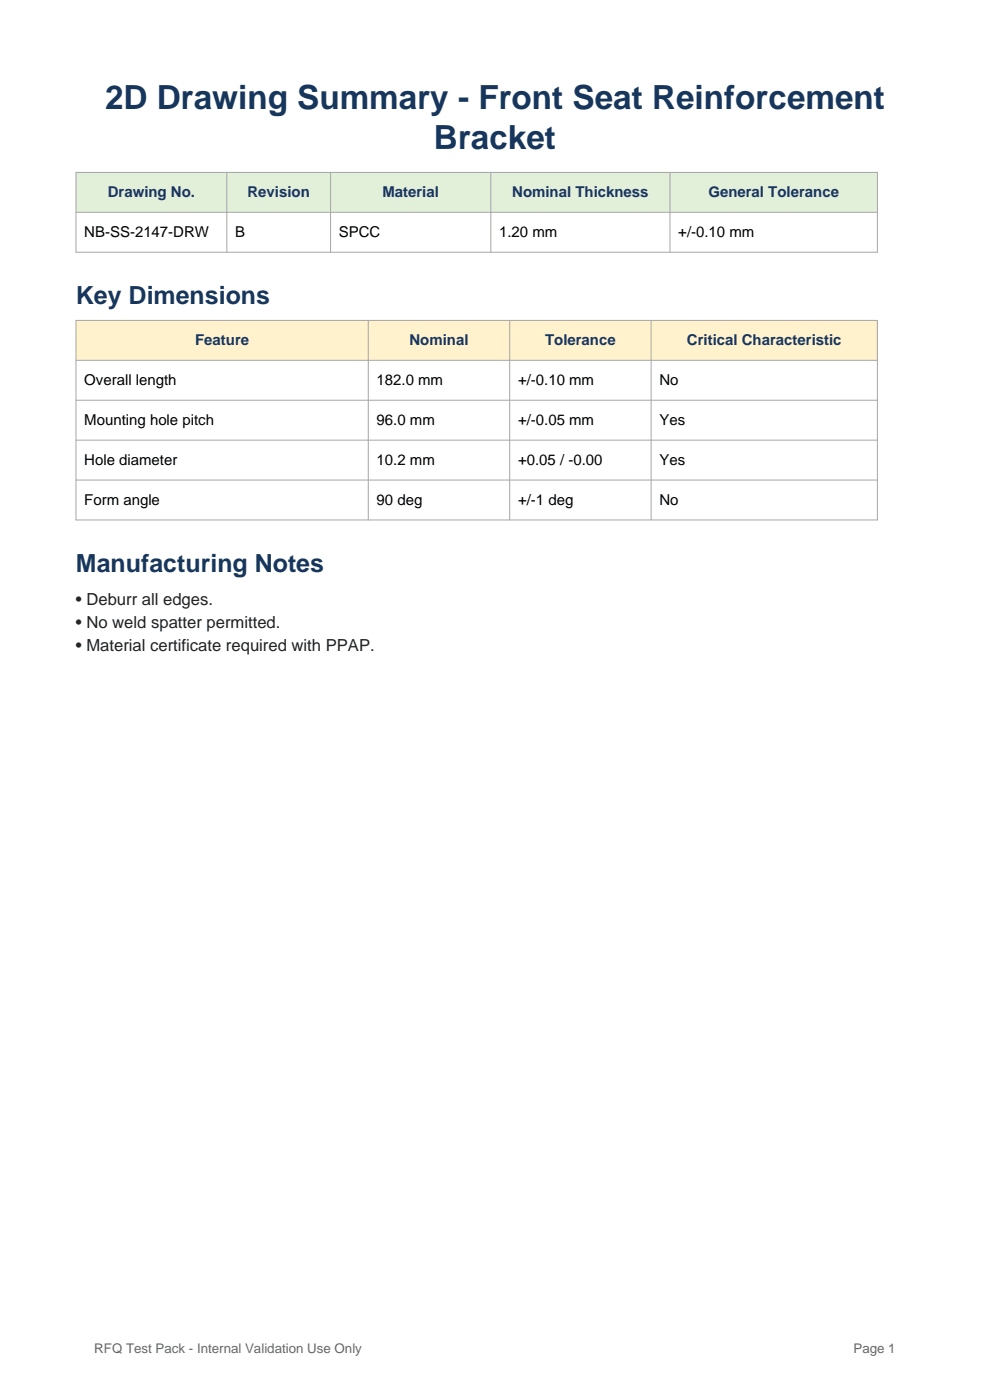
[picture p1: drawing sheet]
<svg xmlns="http://www.w3.org/2000/svg" width="210mm" height="297mm" viewBox="0 0 210 297" stroke-linecap="round" stroke-linejoin="round" font-family="sans-serif">
<defs><g id="words">
<g font-size="7.1" fill="#17365d">
<text x="22.3" y="23.2">2D Drawing Summary - Front Seat Reinforcement</text>
<text x="92.1" y="31.6">Bracket</text>
</g>
<g font-size="5.3" fill="#17365d">
<text x="16.1" y="64.4">Key Dimensions</text>
<text x="16.1" y="121.2">Manufacturing Notes</text>
</g>
<g font-size="3.5" fill="#222">
<text x="16.1" y="128.3">• Deburr all edges.</text>
<text x="16.1" y="133.2">• No weld spatter permitted.</text>
<text x="16.1" y="138.2">• Material certificate required with PPAP.</text>
</g>
<g font-size="3.2" fill="#17365d">
<text x="22.9" y="41.9">Drawing No.</text>
<text x="52.5" y="41.9">Revision</text>
<text x="81.1" y="41.9">Material</text>
<text x="108.6" y="41.9">Nominal Thickness</text>
<text x="150.3" y="41.9">General Tolerance</text>
<text x="41.4" y="73.3">Feature</text>
<text x="86.9" y="73.3">Nominal</text>
<text x="115.6" y="73.3">Tolerance</text>
<text x="145.7" y="73.3">Critical Characteristic</text>
</g>
<g font-size="3.2">
<text x="17.9" y="50.3">NB-SS-2147-DRW</text>
<text x="49.9" y="50.3">B</text>
<text x="71.9" y="50.3">SPCC</text>
<text x="105.9" y="50.3">1.20 mm</text>
<text x="143.9" y="50.3">+/-0.10 mm</text>
<text x="17.9" y="81.7">Overall length</text>
<text x="79.9" y="81.7">182.0 mm</text>
<text x="109.9" y="81.7">+/-0.10 mm</text>
<text x="139.9" y="81.7">No</text>
<text x="17.9" y="90.2">Mounting hole pitch</text>
<text x="79.9" y="90.2">96.0 mm</text>
<text x="109.9" y="90.2">+/-0.05 mm</text>
<text x="139.9" y="90.2">Yes</text>
<text x="17.9" y="98.7">Hole diameter</text>
<text x="79.9" y="98.7">10.2 mm</text>
<text x="109.9" y="98.7">+0.05 / -0.00</text>
<text x="139.9" y="98.7">Yes</text>
<text x="17.9" y="107.1">Form angle</text>
<text x="79.9" y="107.1">90 deg</text>
<text x="109.9" y="107.1">+/-1 deg</text>
<text x="139.9" y="107.1">No</text>
</g>
<g font-size="2.8" fill="#666">
<text x="20" y="287">RFQ Test Pack - Internal Validation Use Only</text>
<text x="181.1" y="287">Page 1</text>
</g>
</g></defs>
<path d="M16.1 36.6h170v8.4h-170z" fill-rule="evenodd" fill="#e2f0d9"/>
<path d="M16.1 36.6h170v16.9h-170zM48.1 36.6v16.9M70.1 36.6v16.9M104.1 36.6v16.9M142.1 36.6v16.9M16.1 45h170" fill="none" stroke="#a6a6a6" stroke-width=".21"/>
<path d="M16.1 68h170v8.4h-170z" fill-rule="evenodd" fill="#fff2cc"/>
<path d="M16.1 68h170v42.3h-170zM16.1 76.4h170M78.1 68v42.3M108.1 68v42.3M138.1 68v42.3M16.1 84.9h170M16.1 93.4h170M16.1 101.8h170" fill="none" stroke="#a6a6a6" stroke-width=".21"/>
<use href="#words"/>
</svg>
